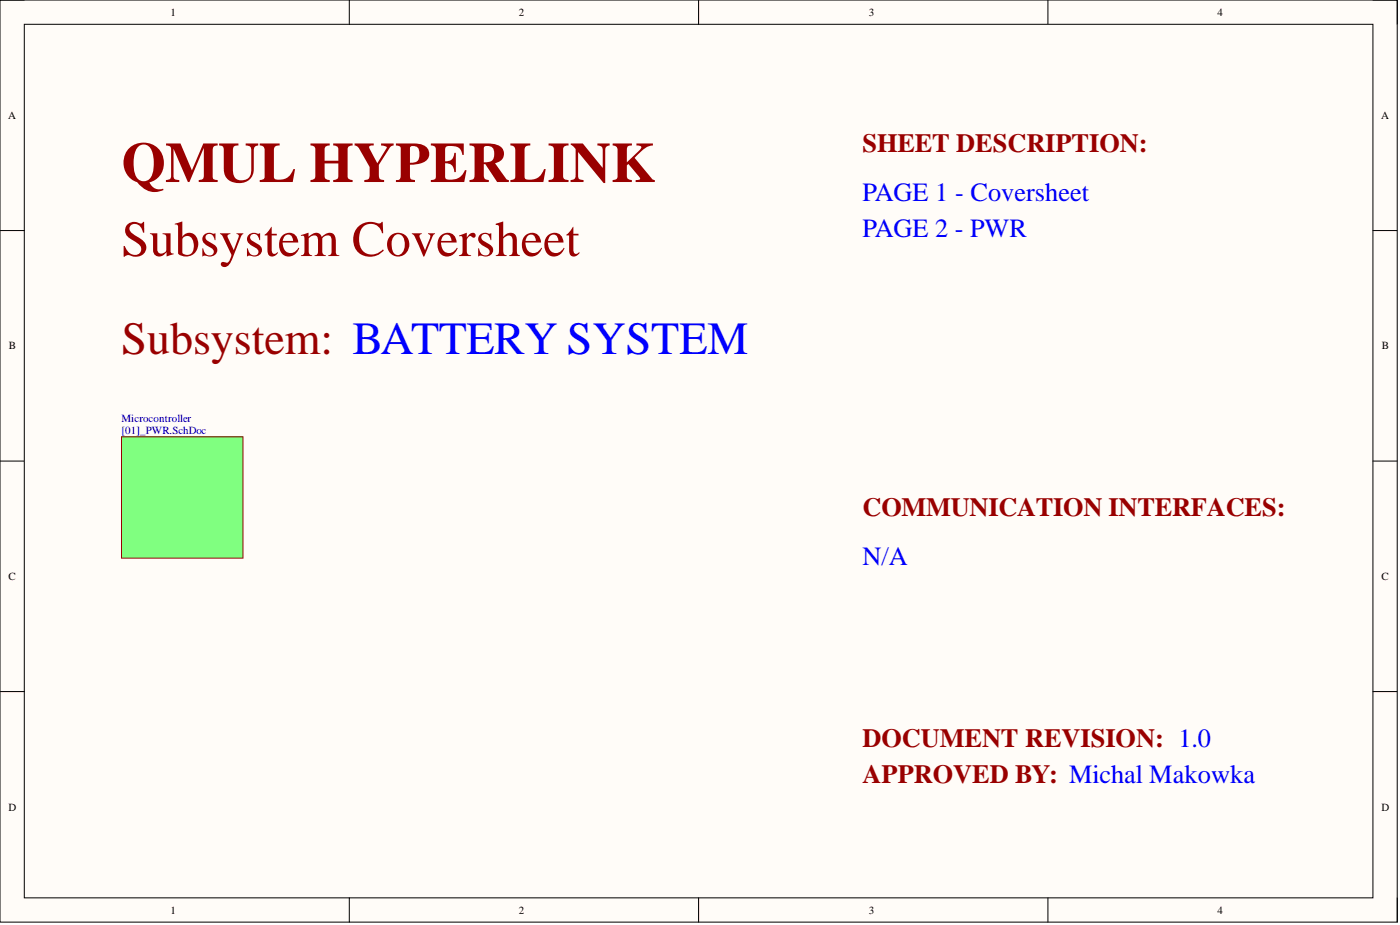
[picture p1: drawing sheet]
<svg xmlns="http://www.w3.org/2000/svg" width="292mm" height="193mm" viewBox="0 0 292 193" stroke-linecap="round" stroke-linejoin="round" font-family="sans-serif">
<defs><g id="words">
<text font-size="11.9" fill="#900" x="25.3" y="38">QMUL HYPERLINK</text>
<text font-size="10.5" fill="#900" x="25.3" y="53.4">Subsystem Coversheet</text>
<text font-size="9.6" fill="#900" x="25.3" y="73.8">Subsystem: BATTERY SYSTEM</text>
<g font-size="5.5" fill="#900">
<text x="180" y="31.7">SHEET DESCRIPTION:</text>
<text x="180" y="107.7">COMMUNICATION INTERFACES:</text>
<text x="180" y="155.8">DOCUMENT REVISION: 1.0</text>
<text x="180" y="163.3">APPROVED BY: Michal Makowka</text>
</g>
<g font-size="5.5" fill="#00f">
<text x="180" y="41.9">PAGE 1 - Coversheet</text>
<text x="180" y="49.4">PAGE 2 - PWR</text>
<text x="180" y="117.8">N/A</text>
</g>
<g font-size="2.3">
<text x="35.6" y="3.3">1</text>
<text x="108.2" y="3.3">2</text>
<text x="181.3" y="3.3">3</text>
<text x="254" y="3.3">4</text>
<text x="1.7" y="24.8">A</text>
<text x="288.1" y="24.8">A</text>
<text x="1.9" y="72.9">B</text>
<text x="288.3" y="72.9">B</text>
<text x="1.8" y="121">C</text>
<text x="288.2" y="121">C</text>
<text x="1.8" y="169.1">D</text>
<text x="288.2" y="169.1">D</text>
<text x="35.6" y="190.6">1</text>
<text x="108.2" y="190.6">2</text>
<text x="181.3" y="190.6">3</text>
<text x="254" y="190.6">4</text>
</g>
<g font-size="2.3" fill="#000080">
<text x="25.3" y="88.1">Microcontroller</text>
<text x="25.3" y="90.6">[01]_PWR.SchDoc</text>
</g>
</g></defs>
<path d="M0 0h291.5v192.4h-291.5z" fill-rule="evenodd" fill="#fffcf8"/>
<path d="M0 0h291.5v192.4h-291.5z" fill="none" stroke="#000" stroke-width=".21"/>
<path d="M5.1 5.1h281.4v182.2h-281.4z" fill-rule="evenodd" fill="#fffcf8"/>
<g fill="none" stroke="#000" stroke-width=".21">
<path d="M0 0h5.1M5.1 5.1h281.4v182.2h-281.4zM72.9 0v5.1M145.8 0v5.1M218.6 0v5.1M286.5 0h5v5.1M0 48.1h5.1M286.5 48.1h5M0 96.2h5.1M286.5 96.2h5M0 144.3h5.1M286.5 144.3h5"/>
<path d="M72.9 187.3v5.1M145.8 187.3v5.1M218.6 187.3v5.1M291.5 187.3v5.1"/>
</g>
<path d="M25.3 91.1h25.4v25.3h-25.4z" fill-rule="evenodd" fill="#80ff80"/>
<path d="M25.3 91.1h25.4v25.3h-25.4z" fill="none" stroke="#800000" stroke-width=".21"/>
<use href="#words"/>
</svg>
